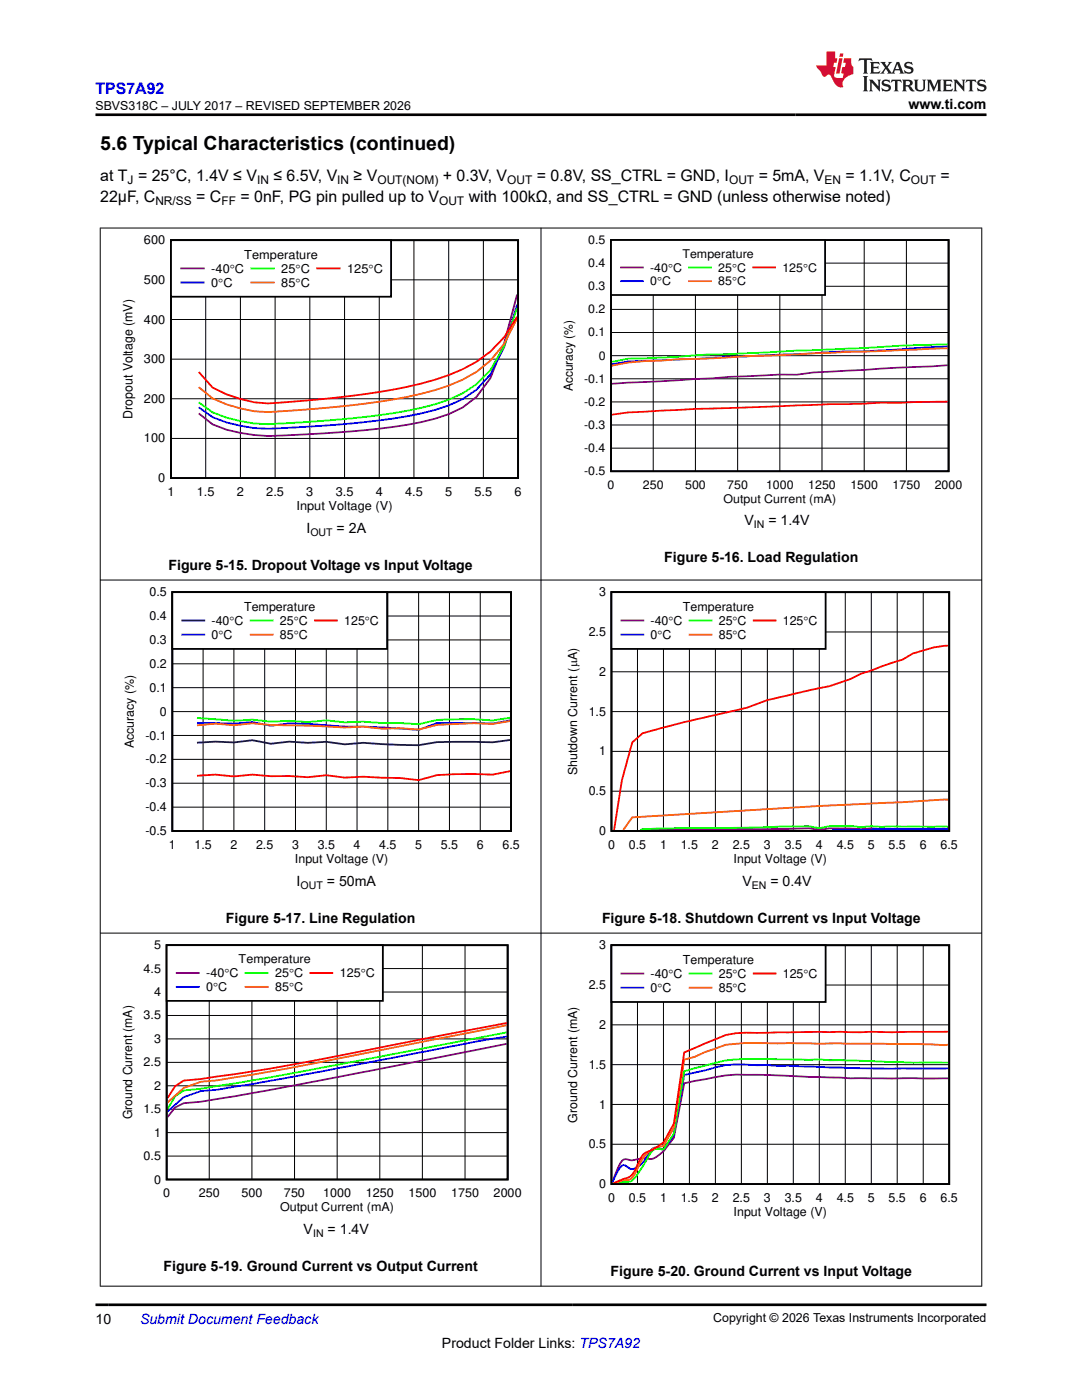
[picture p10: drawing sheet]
<svg xmlns="http://www.w3.org/2000/svg" width="216mm" height="279mm" viewBox="0 0 216 279" stroke-linecap="round" stroke-linejoin="round" font-family="sans-serif">
<defs><g id="words">
<text font-size="3.9" x="20" y="29.9">5.6 Typical Characteristics (continued)</text>
<text font-size="3.2" fill="#00f" x="19" y="18.7">TPS7A92</text>
<g font-size="3.2">
<text x="20" y="40.3">22μF, C</text>
<text x="20" y="36.1">at T = 25°C, 1.4V ≤ V</text>
<text x="39.2" y="40.3">= C</text>
<text x="48" y="40.3">= 0nF, PG pin pulled up to V</text>
<text x="54.6" y="36.1">≤ 6.5V, V</text>
<text x="70.6" y="36.1">≥ V</text>
<text x="88.4" y="36.1">+ 0.3V, V</text>
<text x="93.5" y="40.3">with 100kΩ, and SS_CTRL = GND (unless otherwise noted)</text>
<text x="107.1" y="36.1">= 0.8V, SS_CTRL = GND, I</text>
<text x="151.4" y="36.1">= 5mA, V</text>
<text x="168.7" y="36.1">= 1.1V, C</text>
<text x="187.7" y="36.1">=</text>
</g>
<g font-size="2.8">
<text x="181.3" y="21.8">www.ti.com</text>
<text x="61.1" y="106.4">I</text>
<text x="67.2" y="106.4">= 2A</text>
<text x="148.5" y="104.9">V</text>
<text x="153.3" y="104.9">= 1.4V</text>
<text x="33.6" y="113.8">Figure 5-15. Dropout Voltage vs Input Voltage</text>
<text x="132.6" y="112.2">Figure 5-16. Load Regulation</text>
<text x="59.2" y="176.9">I</text>
<text x="65.2" y="176.9">= 50mA</text>
<text x="148.1" y="176.9">V</text>
<text x="153.7" y="176.9">= 0.4V</text>
<text x="45.1" y="184.2">Figure 5-17. Line Regulation</text>
<text x="120.1" y="184.2">Figure 5-18. Shutdown Current vs Input Voltage</text>
<text x="60.6" y="246.3">V</text>
<text x="65.4" y="246.3">= 1.4V</text>
<text x="32.6" y="253.6">Figure 5-19. Ground Current vs Output Current</text>
<text x="121.8" y="254.7">Figure 5-20. Ground Current vs Input Voltage</text>
<text x="19" y="264.2">10</text>
<text x="88.2" y="269">Product Folder Links: TPS7A92</text>
</g>
<text font-size="2.8" fill="#00f" x="27.9" y="264.2">Submit Document Feedback</text>
<g font-size="2.5">
<text x="19" y="21.9">SBVS318C – JULY 2017 – REVISED SEPTEMBER 2026</text>
<text x="28.7" y="48.7">600</text>
<text x="48.7" y="51.6">Temperature</text>
<text x="28.7" y="56.7">500</text>
<text x="42.1" y="54.4">-40qC</text>
<text x="42.1" y="57.3">0qC</text>
<text x="56.1" y="54.4">25qC</text>
<text x="56.1" y="57.3">85qC</text>
<text x="69.3" y="54.4">125qC</text>
<text x="28.7" y="64.6">400</text>
<text x="28.7" y="72.5">300</text>
<text x="26.4" y="83.6" transform="rotate(-90 26.4 83.6)">Dropout Voltage (mV)</text>
<text x="28.7" y="80.4">200</text>
<text x="114.3" y="78.1" transform="rotate(-90 114.3 78.1)">Accuracy (%)</text>
<text x="28.7" y="88.3">100</text>
<text x="31.6" y="96.2">0</text>
<text x="33.4" y="99">1</text>
<text x="39.3" y="99">1.5</text>
<text x="47.3" y="99">2</text>
<text x="53.1" y="99">2.5</text>
<text x="59.2" y="101.8">Input Voltage (V)</text>
<text x="61.1" y="99">3</text>
<text x="67" y="99">3.5</text>
<text x="75" y="99">4</text>
<text x="80.8" y="99">4.5</text>
<text x="88.8" y="99">5</text>
<text x="94.7" y="99">5.5</text>
<text x="102.7" y="99">6</text>
<text x="29.8" y="119">0.5</text>
<text x="119.6" y="119">3</text>
<text x="29.8" y="123.8">0.4</text>
<text x="42.2" y="124.7">-40q</text>
<text x="46.8" y="124.7">C</text>
<text x="48.7" y="121.9">Temperature</text>
<text x="55.9" y="124.7">25q</text>
<text x="59.6" y="124.7">C</text>
<text x="68.7" y="124.7">125qC</text>
<text x="129.8" y="124.7">-40qC</text>
<text x="136.3" y="121.9">Temperature</text>
<text x="143.4" y="124.7">25qC</text>
<text x="156.2" y="124.7">125qC</text>
<text x="29.8" y="128.5">0.3</text>
<text x="42.2" y="127.5">0qC</text>
<text x="55.9" y="127.5">85q</text>
<text x="59.6" y="127.5">C</text>
<text x="117.5" y="126.9">2.5</text>
<text x="129.8" y="127.5">0qC</text>
<text x="143.4" y="127.5">85qC</text>
<text x="29.8" y="133.3">0.2</text>
<text x="119.6" y="134.9">2</text>
<text x="29.8" y="138.1">0.1</text>
<text x="31.9" y="142.8">0</text>
<text x="117.5" y="142.8">1.5</text>
<text x="26.7" y="149.4" transform="rotate(-90 26.7 149.4)">Accuracy (%)</text>
<text x="29" y="147.6">-0.1</text>
<text x="29" y="152.4">-0.2</text>
<text x="115.2" y="154.7" transform="rotate(-90 115.2 154.7)">Shutdown Current (PA)</text>
<text x="119.6" y="150.8">1</text>
<text x="29" y="161.9">-0.4</text>
<text x="29" y="157.1">-0.3</text>
<text x="117.5" y="158.7">0.5</text>
<text x="29" y="166.7">-0.5</text>
<text x="119.6" y="166.7">0</text>
<text x="33.7" y="169.5">1</text>
<text x="38.8" y="169.5">1.5</text>
<text x="46" y="169.5">2</text>
<text x="51.1" y="169.5">2.5</text>
<text x="58.3" y="169.5">3</text>
<text x="58.9" y="172.3">Input Voltage (V)</text>
<text x="63.4" y="169.5">3.5</text>
<text x="70.6" y="169.5">4</text>
<text x="75.7" y="169.5">4.5</text>
<text x="82.9" y="169.5">5</text>
<text x="88" y="169.5">5.5</text>
<text x="95.1" y="169.5">6</text>
<text x="100.3" y="169.5">6.5</text>
<text x="121.3" y="169.5">0</text>
<text x="125.5" y="169.5">0.5</text>
<text x="131.7" y="169.5">1</text>
<text x="135.8" y="169.5">1.5</text>
<text x="142.1" y="169.5">2</text>
<text x="146.2" y="169.5">2.5</text>
<text x="146.4" y="172.3">Input Voltage (V)</text>
<text x="152.4" y="169.5">3</text>
<text x="156.6" y="169.5">3.5</text>
<text x="162.8" y="169.5">4</text>
<text x="166.9" y="169.5">4.5</text>
<text x="173.2" y="169.5">5</text>
<text x="177.3" y="169.5">5.5</text>
<text x="183.5" y="169.5">6</text>
<text x="187.7" y="169.5">6.5</text>
<text x="119.6" y="189.4">3</text>
<text x="117.5" y="197.4">2.5</text>
<text x="129.8" y="195.2">-40qC</text>
<text x="129.8" y="198">0qC</text>
<text x="136.3" y="192.3">Temperature</text>
<text x="143.4" y="195.2">25qC</text>
<text x="143.4" y="198">85qC</text>
<text x="156.2" y="195.2">125qC</text>
<text x="119.6" y="205.3">2</text>
<text x="117.5" y="213.3">1.5</text>
<text x="119.6" y="221.2">1</text>
<text x="26.4" y="223.4" transform="rotate(-90 26.4 223.4)">Ground Current (mA)</text>
<text x="115.2" y="224.1" transform="rotate(-90 115.2 224.1)">Ground Current (mA)</text>
<text x="117.5" y="229.2">0.5</text>
<text x="119.6" y="237.1">0</text>
<text x="121.3" y="239.9">0</text>
<text x="125.5" y="239.9">0.5</text>
<text x="131.7" y="239.9">1</text>
<text x="135.8" y="239.9">1.5</text>
<text x="142.1" y="239.9">2</text>
<text x="146.2" y="239.9">2.5</text>
<text x="152.4" y="239.9">3</text>
<text x="156.6" y="239.9">3.5</text>
<text x="162.8" y="239.9">4</text>
<text x="166.9" y="239.9">4.5</text>
<text x="173.2" y="239.9">5</text>
<text x="177.3" y="239.9">5.5</text>
<text x="183.5" y="239.9">6</text>
<text x="187.7" y="239.9">6.5</text>
<text x="146.4" y="242.8">Input Voltage (V)</text>
<text x="142.3" y="263.9">Copyright © 2026 Texas Instruments Incorporated</text>
</g>
<g font-size="2.4">
<text x="25.5" y="36.7">J</text>
<text x="31" y="40.9">NR/SS</text>
<text x="44.2" y="40.9">FF</text>
<text x="51.3" y="36.7">IN</text>
<text x="67.3" y="36.7">IN</text>
<text x="75.3" y="36.7">OUT(NOM)</text>
<text x="87.6" y="40.9">OUT</text>
<text x="101.2" y="36.7">OUT</text>
<text x="145.5" y="36.7">OUT</text>
<text x="164.5" y="36.7">EN</text>
<text x="181.8" y="36.7">OUT</text>
<text x="117.4" y="53.3">0.4</text>
<text x="117.4" y="48.7">0.5</text>
<text x="136.2" y="51.5">Temperature</text>
<text x="117.4" y="57.9">0.3</text>
<text x="129.7" y="54.2">-40qC</text>
<text x="129.7" y="57">0qC</text>
<text x="143.3" y="54.2">25qC</text>
<text x="143.3" y="57">85qC</text>
<text x="156.1" y="54.2">125qC</text>
<text x="117.4" y="62.5">0.2</text>
<text x="117.4" y="67.1">0.1</text>
<text x="119.5" y="71.8">0</text>
<text x="116.5" y="76.4">-0.1</text>
<text x="116.5" y="81">-0.2</text>
<text x="116.5" y="85.6">-0.3</text>
<text x="116.5" y="90.2">-0.4</text>
<text x="116.5" y="94.8">-0.5</text>
<text x="121.2" y="97.6">0</text>
<text x="128.3" y="97.6">250</text>
<text x="136.7" y="97.6">500</text>
<text x="144.4" y="100.3">Output Current (mA)</text>
<text x="145.1" y="97.6">750</text>
<text x="152.8" y="97.6">1000</text>
<text x="161.3" y="97.6">1250</text>
<text x="169.7" y="97.6">1500</text>
<text x="178.1" y="97.6">1750</text>
<text x="186.5" y="97.6">2000</text>
<text x="30.7" y="189.4">5</text>
<text x="28.7" y="194.1">4.5</text>
<text x="41.1" y="195">-40qC</text>
<text x="41.1" y="197.8">0qC</text>
<text x="47.6" y="192.3">Temperature</text>
<text x="54.9" y="195">25qC</text>
<text x="54.9" y="197.8">85qC</text>
<text x="67.8" y="195">125qC</text>
<text x="28.7" y="203.5">3.5</text>
<text x="30.7" y="198.8">4</text>
<text x="30.7" y="208.1">3</text>
<text x="28.7" y="212.8">2.5</text>
<text x="30.7" y="217.5">2</text>
<text x="28.7" y="222.2">1.5</text>
<text x="30.7" y="226.8">1</text>
<text x="28.7" y="231.5">0.5</text>
<text x="30.7" y="236.2">0</text>
<text x="32.6" y="239">0</text>
<text x="39.7" y="239">250</text>
<text x="48.2" y="239">500</text>
<text x="56.7" y="239">750</text>
<text x="64.5" y="239">1000</text>
<text x="73" y="239">1250</text>
<text x="81.5" y="239">1500</text>
<text x="90" y="239">1750</text>
<text x="98.5" y="239">2000</text>
<text x="55.9" y="241.7">Output Current (mA)</text>
</g>
<g font-size="2.1">
<text x="61.9" y="107">OUT</text>
<text x="150.4" y="105.4">IN</text>
<text x="60" y="177.4">OUT</text>
<text x="150" y="177.4">EN</text>
<text x="62.5" y="246.9">IN</text>
</g>
</g></defs>
<path d="M34.1 47.9h69.3v47.5h-69.3z" fill="none" stroke="#000" stroke-width=".36"/>
<g fill="none" stroke="#000" stroke-width=".2">
<path d="M34.1 55.8h69.3M41 47.9v47.5M48 47.9v47.5M54.9 47.9v47.5M61.8 47.9v47.5M68.8 47.9v47.5M75.7 47.9v47.5M82.6 47.9v47.5M89.5 47.9v47.5M96.5 47.9v47.5M34.1 79.6h69.3M34.1 71.7h69.3"/>
<path d="M34.1 63.8h69.3M34.1 87.5h69.3"/>
</g>
<path d="M103.2 58.8l-2.6 9.7-2.8 7-2.7 3.7-2.8 2.1a38 38 0 0 1-13.9 3.9 269.9 269.9 0 0 1-24.9 1.8 30.7 30.7 0 0 1-11.1-2.3l-2.7-2.2" fill="none" stroke="#7f007f" stroke-width=".36"/>
<path d="M103.2 60.8l-2.6 8.4-2.8 5.5a19.1 19.1 0 0 1-11 7.1 130.6 130.6 0 0 1-25 3.3 95.2 95.2 0 0 1-11.1 .3l-5.5-1.1-2.8-1-2.7-2" fill="none" stroke="#00f" stroke-width=".36"/>
<path d="M103.2 61.4l-2.6 7.7-2.8 4.8a20.8 20.8 0 0 1-11 6.8 128.8 128.8 0 0 1-25 3.5l-5.5 .3a26.8 26.8 0 0 1-13.9-2.2l-2.7-2" fill="none" stroke="#01ff00" stroke-width=".36"/>
<path d="M103.2 63.5l-2.6 5.1a21.3 21.3 0 0 1-11.1 8.4 103.5 103.5 0 0 1-24.9 4.4l-8.3 .7a23.7 23.7 0 0 1-13.9-2.6l-2.7-2.2" fill="none" stroke="#ff6500" stroke-width=".36"/>
<path d="M103.2 63.2a22.9 22.9 0 0 1-13.7 11.7 99.4 99.4 0 0 1-22.1 4.4l-11.1 1a20.7 20.7 0 0 1-11.1-1.6l-2.8-1.3-2.7-3.2" fill="none" stroke="#f00" stroke-width=".36"/>
<path d="M34.1 47.9h43.9v11.3h-43.9z" fill-rule="evenodd" fill="#fff"/>
<path d="M34.1 47.9h43.9v11.3h-43.9z" fill="none" stroke="#000" stroke-width=".36"/>
<path d="M36.2 53.6h4.5" fill="none" stroke="#7f007f" stroke-width=".36"/>
<path d="M36.2 56.4h4.5" fill="none" stroke="#00f" stroke-width=".36"/>
<path d="M50.2 53.6h4.4" fill="none" stroke="#01ff00" stroke-width=".36"/>
<path d="M50.2 56.4h4.4" fill="none" stroke="#ff6500" stroke-width=".36"/>
<path d="M63.3 53.6h4.5" fill="none" stroke="#f00" stroke-width=".36"/>
<path d="M121.9 47.9h67.4v46.2h-67.4z" fill="none" stroke="#000" stroke-width=".35"/>
<g fill="none" stroke="#000" stroke-width=".2">
<path d="M121.9 57.1h67.4M121.9 52.5h67.4M130.3 47.9v46.2M138.8 47.9v46.2M147.2 47.9v46.2M155.6 47.9v46.2M164 47.9v46.2M172.4 47.9v46.2M180.9 47.9v46.2M121.9 75.6h67.4M121.9 71h67.4M121.9 66.4h67.4"/>
<path d="M121.9 61.7h67.4M121.9 89.4h67.4M121.9 84.8h67.4M121.9 80.2h67.4"/>
</g>
<path d="M189.1 72.9l-26.8 1.4-3.3 .5h-3.4l-10.1 .4-23.4 1.4" fill="none" stroke="#7f007f" stroke-width=".35"/>
<path d="M189.1 69.2l-13.3 .7-10.1 .4-6.7 .4-13.5 .5-6.7 .4-13.5 .5-3.2 .6" fill="none" stroke="#00f" stroke-width=".35"/>
<path d="M189.1 68.7l-9.9 .3-6.8 .5-13.4 .5-13.5 .7h-3.4l-6.7 .5-10.1 .4-3.2 .6" fill="none" stroke="#01ff00" stroke-width=".35"/>
<path d="M189.1 69.5l-53.7 2.2-10.1 .7-3.2 .6" fill="none" stroke="#ff6500" stroke-width=".35"/>
<path d="M189.1 80.1a2004 2004 0 0 0-63.8 2.2l-3.2 .5" fill="none" stroke="#f00" stroke-width=".35"/>
<path d="M121.9 47.9h42.7v11h-42.7z" fill-rule="evenodd" fill="#fff"/>
<path d="M121.9 47.9h42.7v11h-42.7z" fill="none" stroke="#000" stroke-width=".35"/>
<path d="M123.9 53.4h4.4" fill="none" stroke="#7f007f" stroke-width=".35"/>
<path d="M123.9 56.1h4.4" fill="none" stroke="#00f" stroke-width=".35"/>
<path d="M137.5 53.4h4.4" fill="none" stroke="#01ff00" stroke-width=".35"/>
<path d="M137.5 56.1h4.4" fill="none" stroke="#ff6500" stroke-width=".35"/>
<path d="M150.3 53.4h4.4" fill="none" stroke="#f00" stroke-width=".35"/>
<path d="M24.4 117.2h79.2v55.7h-79.2z" fill-rule="evenodd" fill="#fff"/>
<path d="M34.4 118.2h67.6v47.6h-67.6z" fill="none" stroke="#000" stroke-width=".36"/>
<g fill="none" stroke="#000" stroke-width=".2">
<path d="M40.5 118.2v47.7M46.7 118.2v47.7M52.8 118.2v47.7M59 118.2v47.7M65.1 118.2v47.7M71.2 118.2v47.7M77.4 118.2v47.7M83.5 118.2v47.7M89.7 118.2v47.7M95.8 118.2v47.7M34.4 137.2h67.6M34.4 132.5h67.6"/>
<path d="M34.4 127.7h67.6M34.4 122.9h67.6M34.4 156.3h67.6M34.4 151.5h67.6M34.4 146.8h67.6M34.4 142h67.6M34.4 161.1h67.6"/>
</g>
<path d="M101.8 147.7l-3.5 .4h-11.1l-3.7 .6-7.3-.2-3.7-.3-3.7 .3-3.7-.5-3.7 .2-3.7-.2-3.7 .4-3.6-.7-3.7 .5-3.7-.2-3.7 .2" fill="none" stroke="#00007f" stroke-width=".36"/>
<path d="M101.8 143.8l-3.5 .6-11.1-.1-3.7 1.4a160.2 160.2 0 0 0-14.7-.7l-7.4-.5-3.7-.1-3.7 .4-3.6-.7-3.7 .3-7.4-.1" fill="none" stroke="#00f" stroke-width=".36"/>
<path d="M101.8 143.2l-3.5 .6-3.7-.3-7.4 .2-3.7 .8-3.6-.2h-3.7l-3.7-.3-3.7 .2-3.7-.4-3.7 .3-3.7-.2-3.7 .1-3.6-.4-3.7 .2-7.4-.5" fill="none" stroke="#01ff00" stroke-width=".36"/>
<path d="M101.8 143.9l-3.5 .6-3.7-.2-7.4 .4-3.7 .9-3.6-.3-3.7 .1-3.7-.4-3.7 .2-7.4-.4-7.4-.1-3.6-.4-3.7 .4-3.7-.3-3.7 .4" fill="none" stroke="#ff6500" stroke-width=".36"/>
<path d="M101.8 153.9l-3.5 .7-3.7-.1-7.4 .2-3.7 1-3.6-.4-7.4-.3-3.7 .2-3.7-.5-3.7 .4-3.7-.2h-3.7l-3.6-.3-3.7 .4-3.7-.4-3.7 .2" fill="none" stroke="#f00" stroke-width=".36"/>
<path d="M34.4 118.2h42.8v11.3h-42.8z" fill-rule="evenodd" fill="#fff"/>
<path d="M34.4 118.2h42.8v11.3h-42.8z" fill="none" stroke="#000" stroke-width=".36"/>
<path d="M36.4 123.8h4.4" fill="none" stroke="#00007f" stroke-width=".36"/>
<path d="M36.4 126.7h4.4" fill="none" stroke="#00f" stroke-width=".36"/>
<path d="M50 123.8h4.4" fill="none" stroke="#01ff00" stroke-width=".36"/>
<path d="M50 126.7h4.4" fill="none" stroke="#ff6500" stroke-width=".36"/>
<path d="M62.8 123.8h4.4" fill="none" stroke="#f00" stroke-width=".36"/>
<path d="M112.8 117.2h78.3v55.7h-78.3z" fill-rule="evenodd" fill="#fff"/>
<path d="M122 118.2h67.4v47.6h-67.4z" fill="none" stroke="#000" stroke-width=".36"/>
<g fill="none" stroke="#000" stroke-width=".2">
<path d="M127.2 118.2v47.7M132.4 118.2v47.7M137.6 118.2v47.7M142.7 118.2v47.7M147.9 118.2v47.7M153.1 118.2v47.7M158.3 118.2v47.7M163.5 118.2v47.7M168.7 118.2v47.7M173.9 118.2v47.7M179 118.2v47.7M184.2 118.2v47.7"/>
<path d="M122 134.1h67.4M122 126.1h67.4M122 157.9h67.4M122 150h67.4M122 142h67.4"/>
</g>
<path d="M189.2 165.5l-.8-.1-2.1 .2-12.4-.3-2.1 .2-6.3-.2-2 .3-2.1-.3-31.7 .4" fill="none" stroke="#7f007f" stroke-width=".36"/>
<path d="M189.2 165.5h-13.3l-9.9 .2" fill="none" stroke="#00f" stroke-width=".36"/>
<path d="M189.2 165l-11.2-.1-2.1 .1-2-.1-2.1 .2-2.1-.3-4.2 .1-2 .4-2.1-.4h-4.1l-8.3 .3-16.6 .1-4.2 .2-.5 .2" fill="none" stroke="#01ff00" stroke-width=".36"/>
<path d="M189.2 159.6l-25.7 1.3-37.3 2.2-1.9 2.6" fill="none" stroke="#ff6500" stroke-width=".36"/>
<path d="M189.2 128.9l-2.9 .3-4.2 1.2-2 1.3-8.3 2.8a30.9 30.9 0 0 1-10.4 3.3l-8.3 1.9-4.1 1.6-12.5 2.8-8.3 2.2-2 1.9-2.1 7.5-1.6 10" fill="none" stroke="#f00" stroke-width=".36"/>
<path d="M122 118.2h42.7v11.3h-42.7z" fill-rule="evenodd" fill="#fff"/>
<path d="M122 118.2h42.7v11.3h-42.7zM33.3 188.6h68v46.8h-68z" fill="none" stroke="#000" stroke-width=".36"/>
<path d="M124 123.8h4.4M101.1 208.3l-3.2 .7a2334.8 2334.8 0 0 1-54.4 10.3l-3.4 .6-3.4 .3-1.7 .8-1.6 1.9" fill="none" stroke="#7f007f" stroke-width=".36"/>
<path d="M124 126.7h4.4M101.1 206.9l-3.2 .5a2390.7 2390.7 0 0 1-54.4 10.1l-3.4 .3-3.4 1.2-3.3 2.8" fill="none" stroke="#00f" stroke-width=".36"/>
<path d="M137.6 123.8h4.4M101.1 206l-33.8 6.5a625.6 625.6 0 0 1-27.2 4.8l-3.4 .3-1.7 1.2-1.6 2.5" fill="none" stroke="#01ff00" stroke-width=".36"/>
<path d="M137.6 126.7h4.4M101.1 204.6l-27 5.3a670.4 670.4 0 0 1-30.6 5.7l-3.4 .3-3.4 1.2-3.3 2.9" fill="none" stroke="#ff6500" stroke-width=".36"/>
<path d="M150.4 123.8h4.4M101.1 204.2l-27 5.2a483.3 483.3 0 0 1-34 5.9l-3.4 .3-1.7 1.2-1.6 2.4" fill="none" stroke="#f00" stroke-width=".36"/>
<g fill="none" stroke="#000" stroke-width=".2">
<path d="M33.3 198h68M33.3 193.3h68M41.8 188.6v46.8M50.3 188.6v46.8M58.8 188.6v46.8M67.3 188.6v46.8M75.8 188.6v46.8M84.3 188.6v46.8M92.8 188.6v46.8M33.3 216.7h68M33.3 212h68M33.3 207.3h68"/>
<path d="M33.3 202.7h68M33.3 230.7h68M33.3 226h68M33.3 221.4h68"/>
</g>
<path d="M33.3 188.6h43.1v11.1h-43.1z" fill-rule="evenodd" fill="#fff"/>
<path d="M33.3 188.6h43.1v11.1h-43.1z" fill="none" stroke="#000" stroke-width=".36"/>
<path d="M35.3 194.2h4.4" fill="none" stroke="#7f007f" stroke-width=".36"/>
<path d="M35.3 196.9h4.4" fill="none" stroke="#00f" stroke-width=".36"/>
<path d="M49 194.2h4.4" fill="none" stroke="#01ff00" stroke-width=".36"/>
<path d="M49 196.9h4.4" fill="none" stroke="#ff6500" stroke-width=".36"/>
<path d="M61.9 194.2h4.4" fill="none" stroke="#f00" stroke-width=".36"/>
<path d="M112.8 187.6h78.3v55.7h-78.3z" fill-rule="evenodd" fill="#fff"/>
<path d="M122 188.6h67.4v47.7h-67.4z" fill="none" stroke="#000" stroke-width=".36"/>
<g fill="none" stroke="#000" stroke-width=".2">
<path d="M122 196.6h67.4M127.2 188.6v47.7M132.4 188.6v47.7M137.6 188.6v47.7M142.7 188.6v47.7M147.9 188.6v47.7M153.1 188.6v47.7M158.3 188.6v47.7M163.5 188.6v47.7M168.7 188.6v47.7M173.9 188.6v47.7M179 188.6v47.7"/>
<path d="M184.2 188.6v47.7M122 212.5h67.4M122 204.5h67.4M122 228.4h67.4M122 220.4h67.4"/>
</g>
<path d="M189.2 215.2a632.4 632.4 0 0 1-38.2-.7 33.2 33.2 0 0 0-10.3 .9l-4.2 .8-2 10.9-2.1 2.7-.5 .4a3.1 3.1 0 0 1-3.5 1h-.2a6.5 6.5 0 0 1-3.5 .1l-.2 .1a6.2 6.2 0 0 0-1.8 3.2l-.5 1.3" fill="none" stroke="#7f007f" stroke-width=".36"/>
<path d="M189.2 213.2a539 539 0 0 1-36.1-.6h-2.1a23.1 23.1 0 0 0-10.3 1l-4.2 .9-2 12.1-2.1 2.8-.3-.1a1.64 1.64 0 0 0-2.6 .9 5.1 5.1 0 0 1-3.3 3.1l-.5-.1a1.83 1.83 0 0 0-1.6-.6l-.7 .9-1.2 2.5" fill="none" stroke="#00f" stroke-width=".36"/>
<path d="M189.2 212.1a228.5 228.5 0 0 1-17.4-.4l-8.3-.3h-10.4a33.4 33.4 0 0 0-12.4 1.3l-4.2 1.1-2 12.4-2.1 3.2h-.3a1.91 1.91 0 0 0-2.6 1.3 25.7 25.7 0 0 1-3.3 4.9 2.75 2.75 0 0 1-1.9 .3l-1.5 .2" fill="none" stroke="#01ff00" stroke-width=".36"/>
<path d="M189.2 208.5l-.8 .1-6.3-.2-29-.2a40.6 40.6 0 0 0-8.3 .3l-4.1 1.5-2.1 .9-2.1 .6-2 13.6-2.1 3.6a5.9 5.9 0 0 0-5 4.1 4.6 4.6 0 0 1-1.9 2.6l-1.2 .2-1.8 .5" fill="none" stroke="#ff6500" stroke-width=".36"/>
<path d="M189.2 205.9h-25.7l-10.4 .2a35.9 35.9 0 0 0-8.3 .5l-8.3 3.4-2 14.3-2.1 3.7a13.3 13.3 0 0 1-3.7 2.2 11.4 11.4 0 0 0-2.1 3.6 3.3 3.3 0 0 1-2.5 1.6l-1.7 .7" fill="none" stroke="#f00" stroke-width=".36"/>
<path d="M122 188.6h42.7v11.4h-42.7z" fill-rule="evenodd" fill="#fff"/>
<path d="M122 188.6h42.7v11.4h-42.7z" fill="none" stroke="#000" stroke-width=".36"/>
<path d="M124 194.3h4.4" fill="none" stroke="#7f007f" stroke-width=".36"/>
<path d="M124 197.1h4.4" fill="none" stroke="#00f" stroke-width=".36"/>
<path d="M137.6 194.3h4.4" fill="none" stroke="#01ff00" stroke-width=".36"/>
<path d="M137.6 197.1h4.4" fill="none" stroke="#ff6500" stroke-width=".36"/>
<path d="M150.4 194.3h4.4" fill="none" stroke="#f00" stroke-width=".36"/>
<path d="M19.9 45.5h176.1M20 45.4v211.3M107.9 45.4v211.3M195.9 45.4v211.3M19.9 115.8h176.1M19.9 186.2h176.1M19.9 256.7h176.1" fill="none" stroke="#000" stroke-width=".2"/>
<path d="M171.5 11.6l-.2 .6 .5-.2h.6v.1v2.2l-.2 .4h1l-.2-.4v-2.2v-.1h.5l.6 .2-.2-.6zM173.6 12.4l.2 .3v1.6l-.2 .4h1.9l.1-.6a1.08 1.08 0 0 1-1.3 .2v-.7h.6l.4 .2v-.7l-.4 .2h-.6v-.5l.2-.2a1 1 0 0 1 1 .3l-.1-.5zM175.7 12.4l.9 1.1-1 1.2h.9l-.2-.2 .5-.8 .4 .8-.2 .2h1.6l-.2-.2 .2-.5h.9l.1 .5-.1 .2h.9l-.2-.4-.8-1.9h-.5l-.9 2.1-.9-1.1 .9-1h-.8l.2 .2-.4 .6-.4-.6 .2-.2zM179 12.8l.4 1h-.7zM180.7 12.5a.65 .65 0 0 0-.2 .7 .65 .65 0 0 0 .6 .5l.6 .1 .1 .3a.79 .79 0 0 1-.7 .4 .79 .79 0 0 1-.7-.5l.1 .7 .2-.1a.93 .93 0 0 0 1.1 0 .93 .93 0 0 0 .4-.9 1.46 1.46 0 0 0-1.2-.6l-.1-.3a1.09 1.09 0 0 1 1.2 .2l-.2-.6-.1 .1-.5-.2zM172.2 15.2l.2 .4v2.2l-.2 .4h1l-.2-.4v-2.2l.2-.4zM173.4 15.9l.2 .4v1.5l-.2 .4h.8l-.3-.4 .1-1.3 1.6 1.8v-2l.2-.4h-.7l.1 .2 .1 1.1-1.2-1.3zM176.2 16a.65 .65 0 0 0-.2 .8 .65 .65 0 0 0 .6 .4l.6 .2 .1 .2a.79 .79 0 0 1-.7 .4 .79 .79 0 0 1-.7-.5l.1 .7 .2-.1a.93 .93 0 0 0 1.1 .1 .93 .93 0 0 0 .4-1 1.46 1.46 0 0 0-1.2-.5l-.1-.4a1.09 1.09 0 0 1 1.2 .2l-.1-.6-.2 .1-.5-.1zM177.9 15.9l-.1 .6a.63 .63 0 0 1 .8-.3v1.6l-.3 .4h1l-.2-.4v-1.6a.66 .66 0 0 1 .8 .3l-.1-.6zM180 15.9l.2 .4v1.5l-.2 .4h1l-.2-.2-.1-.7h.5l.1 .2a.79 .79 0 0 0 1.2 .6l-1-.9a.61 .61 0 0 0 .6-.6 .61 .61 0 0 0-.5-.7zM180.8 16.2h.1a.47 .47 0 0 1 .5 .1 .47 .47 0 0 1 .1 .5l-.1 .1-.7 .1zM182.3 15.9l.2 .2a2.27 2.27 0 0 0 .4 2 1.04 1.04 0 0 0 1.7-.7v-1.3l.2-.2h-.8l.2 .4v1.1a.6 .6 0 0 1-.6 .6 .6 .6 0 0 1-.6-.6v-1.1l.3-.4zM184.9 15.9l.2 .4v1.5l-.2 .4h.8l-.3-.4v-1.4l.9 1.9 .9-1.9v1.4l-.3 .4h1l-.2-.4v-1.5l.2-.4h-.8l-.7 1.5-.6-1.5zM188.1 15.9l.2 .4v1.5l-.2 .4h1.9l.1-.6a1.09 1.09 0 0 1-1.3 .2v-.7h.6l.4 .2v-.6l-.4 .2h-.6v-.6l.2-.1a1.01 1.01 0 0 1 1 .3l-.1-.6zM190.2 15.9l.3 .4v1.5l-.3 .4h.8l-.2-.4v-1.3l1.6 1.8v-2l.2-.4h-.7l.2 .2v1.1l-1.2-1.3zM192.8 15.9l-.1 .6a.63 .63 0 0 1 .8-.3v1.6l-.3 .4h1l-.2-.4v-1.6a.66 .66 0 0 1 .8 .3l-.1-.6zM195.2 16a.65 .65 0 0 0-.2 .8 .65 .65 0 0 0 .6 .4l.6 .2 .2 .2a.79 .79 0 0 1-.7 .4 .79 .79 0 0 1-.7-.5l.1 .7 .2-.1a.93 .93 0 0 0 1 .1 .93 .93 0 0 0 .5-1 1.46 1.46 0 0 0-1.3-.5v-.4a1.09 1.09 0 0 1 1.2 .2l-.2-.6-.2 .1-.5-.1z" fill="#231f20"/>
<path d="M164.9 10.3v2.7h-2l.1 .4 .8 1a.95 .95 0 0 0 1 .9 .59 .59 0 0 1 .5-.4 .59 .59 0 0 1 .5 .3l.4 .8a1.59 1.59 0 0 0 2.1 1.4 1.61 1.61 0 0 1 1-2.3l1-.3-.1-1.5a1.59 1.59 0 0 1-.3-1.7h-1.5l-.2 .9h.6l-.2 .9h-.5l-.2 .9v.3l.4 .1-.1 .9h-.7a.73 .73 0 0 1-1-.7l.3-1.5h-.5l.1-.9h.5l.2-.9h-.5v-1.3zM167.4 11.6l-.6 3.1h.7l.6-3.1zM167.6 10.7l-.1 .6h.7l.1-.6z" fill="#ed1c24"/>
<path d="M19 22.9h177.8M19 260.4h177.8" fill="none" stroke="#000" stroke-width=".53"/>
<use href="#words"/>
</svg>
